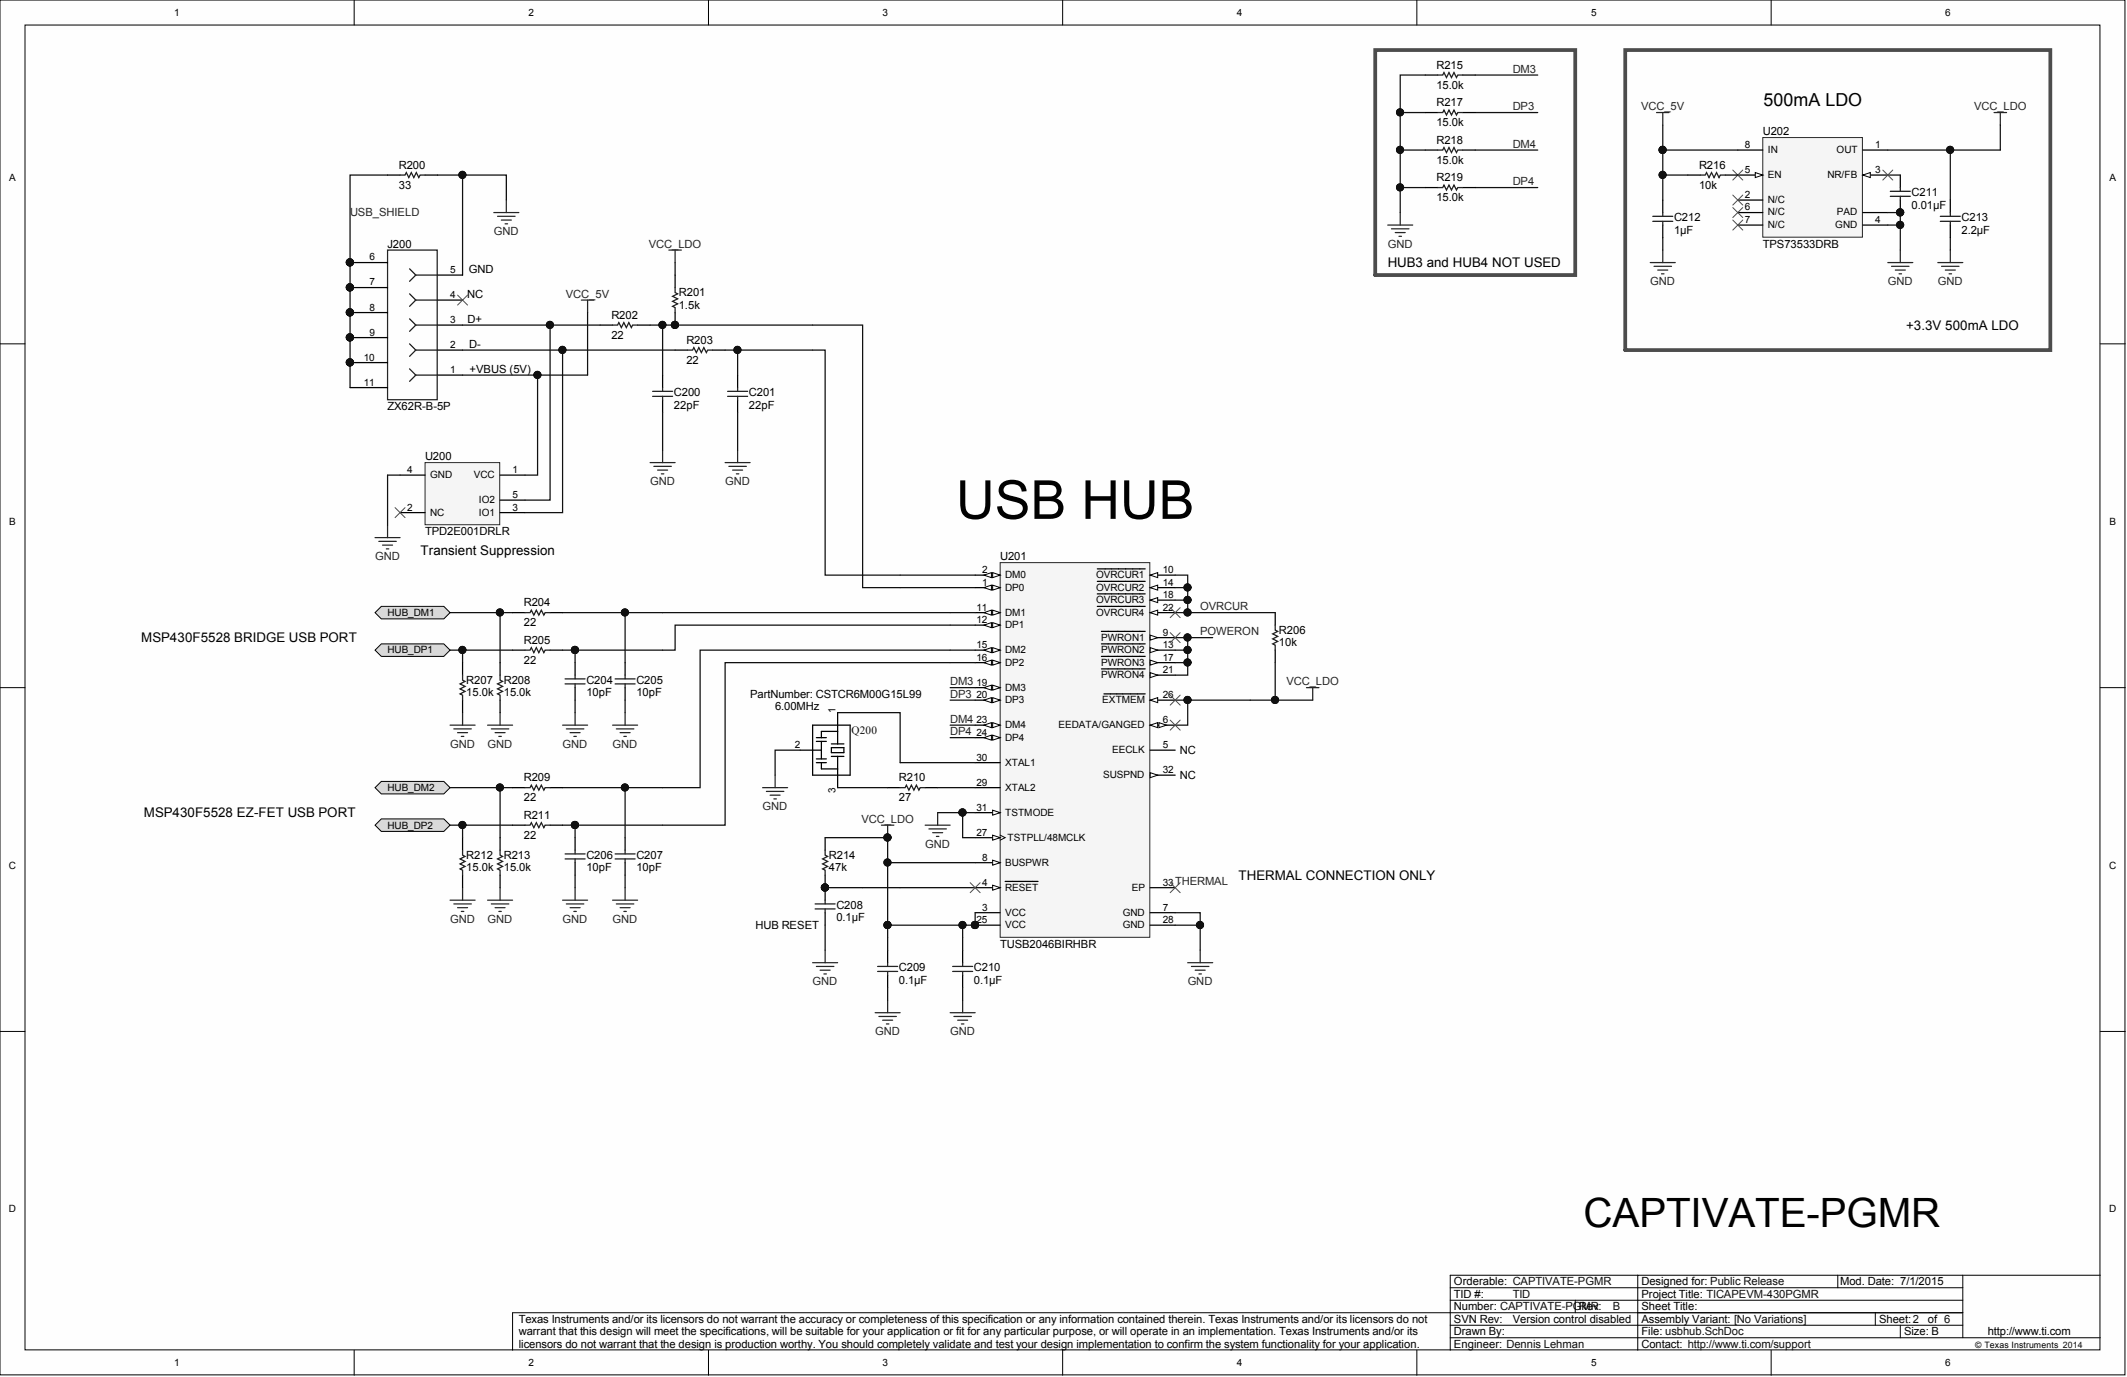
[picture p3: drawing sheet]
<svg xmlns="http://www.w3.org/2000/svg" width="431mm" height="279mm" viewBox="0 0 431 279" stroke-linecap="round" stroke-linejoin="round" font-family="sans-serif">
<defs><g id="words">
<text font-size="10.9" x="193.9" y="105.3">USB HUB</text>
<text font-size="8.2" x="321.2" y="248.9">CAPTIVATE-PGMR</text>
<text font-size="3.6" x="357.7" y="21.6">500mA LDO</text>
<g font-size="2.7">
<text x="281.5" y="54.2">HUB3 and HUB4 NOT USED</text>
<text x="386.6" y="66.9">+3.3V 500mA LDO</text>
<text x="85.3" y="112.6">Transient Suppression</text>
<text x="28.7" y="130.3">MSP430F5528 BRIDGE USB PORT</text>
<text x="29.2" y="165.8">MSP430F5528 EZ-FET USB PORT</text>
<text x="251.2" y="178.5">THERMAL CONNECTION ONLY</text>
</g>
<g font-size="2.3">
<text x="291.4" y="14">R215</text>
<text x="291.4" y="18">15.0k</text>
<text x="291.4" y="21.6">R217</text>
<text x="291.4" y="25.6">15.0k</text>
<text x="291.4" y="29.2">R218</text>
<text x="357.6" y="27.4">U202</text>
<text x="80.9" y="34.3">R200</text>
<text x="291.4" y="33.2">15.0k</text>
<text x="344.6" y="34.3">R216</text>
<text x="80.9" y="38.3">33</text>
<text x="291.4" y="40.8">15.0k</text>
<text x="291.4" y="36.8">R219</text>
<text x="344.6" y="38.3">10k</text>
<text x="387.7" y="39.8">C211</text>
<text x="339.6" y="47.4">1µF</text>
<text x="339.6" y="44.9">C212</text>
<text x="387.7" y="42.4">0.01µF</text>
<text x="397.9" y="47.4">2.2µF</text>
<text x="397.9" y="44.9">C213</text>
<text x="78.6" y="50.2">J200</text>
<text x="357.6" y="50.2">TPS73533DRB</text>
<text x="95.1" y="55.3">GND</text>
<text x="94.8" y="60.4">NC</text>
<text x="94.8" y="65.5">D+</text>
<text x="124" y="64.7">R202</text>
<text x="137.7" y="62.7">1.5k</text>
<text x="137.7" y="60.1">R201</text>
<text x="95.2" y="70.5">D-</text>
<text x="124" y="68.8">22</text>
<text x="139.2" y="69.8">R203</text>
<text x="95.3" y="75.6">+VBUS (5V)</text>
<text x="139.2" y="73.8">22</text>
<text x="78.6" y="83.2">ZX62R-B-5P</text>
<text x="136.7" y="83">22pF</text>
<text x="136.7" y="80.4">C200</text>
<text x="151.9" y="83">22pF</text>
<text x="151.9" y="80.4">C201</text>
<text x="86.2" y="93.4">U200</text>
<text x="86.2" y="108.6">TPD2E001DRLR</text>
<text x="202.9" y="113.7">U201</text>
<text x="106.3" y="123">R204</text>
<text x="106.3" y="127.1">22</text>
<text x="106.3" y="130.6">R205</text>
<text x="259.4" y="131.2">10k</text>
<text x="259.4" y="128.6">R206</text>
<text x="106.3" y="134.7">22</text>
<text x="94.6" y="141.3">15.0k</text>
<text x="94.6" y="138.8">R207</text>
<text x="102.2" y="141.3">15.0k</text>
<text x="102.2" y="138.8">R208</text>
<text x="118.9" y="141.3">10pF</text>
<text x="118.9" y="138.8">C204</text>
<text x="129.1" y="141.3">10pF</text>
<text x="129.1" y="138.8">C205</text>
<text x="152.2" y="141.6">PartNumber: CSTCR6M00G15L99</text>
<text x="157.2" y="144.1">6.00MHz</text>
<text x="239.3" y="153">NC</text>
<text x="106.3" y="158.6">R209</text>
<text x="182.3" y="158.6">R210</text>
<text x="239.3" y="158">NC</text>
<text x="106.3" y="162.6">22</text>
<text x="106.3" y="166.2">R211</text>
<text x="182.3" y="162.6">27</text>
<text x="106.3" y="170.2">22</text>
<text x="94.6" y="176.8">15.0k</text>
<text x="94.6" y="174.3">R212</text>
<text x="102.2" y="176.8">15.0k</text>
<text x="102.2" y="174.3">R213</text>
<text x="118.9" y="176.8">10pF</text>
<text x="118.9" y="174.3">C206</text>
<text x="129.1" y="176.8">10pF</text>
<text x="129.1" y="174.3">C207</text>
<text x="168.1" y="176.8">47k</text>
<text x="168.1" y="174.3">R214</text>
<text x="169.7" y="184.4">C208</text>
<text x="153.3" y="188.5">HUB RESET</text>
<text x="169.7" y="187">0.1µF</text>
<text x="182.3" y="197.1">C209</text>
<text x="197.5" y="197.1">C210</text>
<text x="202.9" y="192.3">TUSB2046BIRHBR</text>
<text x="182.3" y="199.6">0.1µF</text>
<text x="197.5" y="199.6">0.1µF</text>
<text x="294.9" y="263.3">TID #:</text>
<text x="294.9" y="260.8">Orderable: CAPTIVATE-PGMR</text>
<text x="333" y="263.3">Project Title: TICAPEVM-430PGMR</text>
<text x="333" y="260.8">Designed for: Public Release</text>
<text x="373.3" y="260.8">Mod. Date: 7/1/2015</text>
<text x="105.2" y="268.4">Texas Instruments and/or its licensors do not warrant the accuracy or completeness of this specification or any information contained therein. Texas Instruments and/or its licensors do not</text>
<text x="294.9" y="268.4">SVN Rev:</text>
<text x="294.9" y="265.9">Number: CAPTIVATE-PGMR</text>
<text x="306.8" y="268.4">Version control disabled</text>
<text x="320.3" y="265.9">Rev:</text>
<text x="333" y="265.9">Sheet Title:</text>
<text x="333" y="268.4">Assembly Variant: [No Variations]</text>
<text x="381.2" y="268.4">Sheet:2</text>
<text x="391" y="268.4">of 6</text>
<text x="105.2" y="270.9">warrant that this design will meet the specifications, will be suitable for your application or fit for any particular purpose, or will operate in an implementation. Texas Instruments and/or its</text>
<text x="105.2" y="273.5">licensors do not warrant that the design is production worthy. You should completely validate and test your design implementation to confirm the system functionality for your application.</text>
<text x="294.9" y="270.9">Drawn By:</text>
<text x="294.9" y="273.5">Engineer: Dennis Lehman</text>
<text x="333" y="270.9">File: usbhub.SchDoc</text>
<text x="333" y="273.5">Contact: http://www.ti.com/support</text>
<text x="386.2" y="270.9">Size: B</text>
<text x="403.2" y="270.9">http://www.ti.com</text>
</g>
<g font-size="2.3" fill="#262626">
<text x="306.8" y="14.7">DM3</text>
<text x="306.8" y="22.3">DP3</text>
<text x="332.9" y="22.3">VCC_5V</text>
<text x="400.4" y="22.3">VCC_LDO</text>
<text x="306.8" y="29.9">DM4</text>
<text x="306.8" y="37.6">DP4</text>
<text x="71" y="43.9">USB_SHIELD</text>
<text x="100.2" y="47.7">GND</text>
<text x="131.6" y="50.2">VCC_LDO</text>
<text x="281.5" y="50.2">GND</text>
<text x="334.7" y="57.8">GND</text>
<text x="382.9" y="57.8">GND</text>
<text x="393.1" y="57.8">GND</text>
<text x="114.8" y="60.4">VCC_5V</text>
<text x="131.9" y="98.4">GND</text>
<text x="147.1" y="98.4">GND</text>
<text x="76.1" y="113.7">GND</text>
<text x="243.5" y="123.8">OVRCUR</text>
<text x="243.5" y="128.9">POWERON</text>
<text x="192.7" y="139">DM3</text>
<text x="192.7" y="141.6">DP3</text>
<text x="260.9" y="139">VCC_LDO</text>
<text x="192.7" y="146.6">DM4</text>
<text x="192.7" y="149.2">DP4</text>
<text x="91.3" y="151.7">GND</text>
<text x="98.9" y="151.7">GND</text>
<text x="114.1" y="151.7">GND</text>
<text x="124.3" y="151.7">GND</text>
<text x="154.7" y="164.4">GND</text>
<text x="174.7" y="166.9">VCC_LDO</text>
<text x="187.7" y="172">GND</text>
<text x="91.3" y="187.2">GND</text>
<text x="98.9" y="187.2">GND</text>
<text x="114.1" y="187.2">GND</text>
<text x="124.3" y="187.2">GND</text>
<text x="164.8" y="199.9">GND</text>
<text x="240.9" y="199.9">GND</text>
<text x="177.5" y="210">GND</text>
<text x="192.7" y="210">GND</text>
</g>
<g font-size="2.3" fill="#0e0e0e">
<text x="172.7" y="148.9">Q200</text>
<text x="306.8" y="263.3">TID</text>
<text x="327.1" y="265.9">B</text>
</g>
<g font-size="2">
<text x="35.3" y="3.2">1</text>
<text x="107.2" y="3.2">2</text>
<text x="179" y="3.2">3</text>
<text x="250.9" y="3.2">4</text>
<text x="322.7" y="3.2">5</text>
<text x="394.6" y="3.2">6</text>
<text x="353.9" y="35.1">5</text>
<text x="353.9" y="30">8</text>
<text x="358.6" y="31">IN</text>
<text x="372.5" y="31">OUT</text>
<text x="380.4" y="30">1</text>
<text x="380.4" y="35.1">3</text>
<text x="1.9" y="36.7">A</text>
<text x="353.9" y="40.2">2</text>
<text x="358.6" y="41.2">N/C</text>
<text x="358.6" y="36.1">EN</text>
<text x="370.7" y="36.1">NR/FB</text>
<text x="427.9" y="36.7">A</text>
<text x="353.9" y="42.7">6</text>
<text x="353.9" y="45.2">7</text>
<text x="358.6" y="43.7">N/C</text>
<text x="358.6" y="46.3">N/C</text>
<text x="372.3" y="46.3">GND</text>
<text x="372.6" y="43.7">PAD</text>
<text x="380.4" y="45.2">4</text>
<text x="75" y="52.9">6</text>
<text x="75" y="57.9">7</text>
<text x="91.3" y="55.4">5</text>
<text x="75" y="63">8</text>
<text x="91.3" y="65.5">3</text>
<text x="91.3" y="60.5">4</text>
<text x="75" y="68.1">9</text>
<text x="91.3" y="70.6">2</text>
<text x="73.8" y="73.1">10</text>
<text x="91.3" y="75.7">1</text>
<text x="73.8" y="78.2">11</text>
<text x="82.6" y="96">4</text>
<text x="104" y="96">1</text>
<text x="87.2" y="97">GND</text>
<text x="96.1" y="97">VCC</text>
<text x="104" y="101.1">5</text>
<text x="1.9" y="106.5">B</text>
<text x="82.6" y="103.6">2</text>
<text x="87.2" y="104.6">NC</text>
<text x="97.1" y="104.6">IO1</text>
<text x="97.1" y="102.1">IO2</text>
<text x="104" y="103.6">3</text>
<text x="427.9" y="106.5">B</text>
<text x="199.2" y="118.8">1</text>
<text x="199.2" y="116.3">2</text>
<text x="203.9" y="119.8">DP0</text>
<text x="203.9" y="117.3">DM0</text>
<text x="222.3" y="117.3">OVRCUR1</text>
<text x="222.3" y="119.8">OVRCUR2</text>
<text x="235.8" y="116.3">10</text>
<text x="235.8" y="118.8">14</text>
<text x="78.6" y="125">HUB_DM1</text>
<text x="198.1" y="123.9">11</text>
<text x="203.9" y="124.9">DM1</text>
<text x="222.3" y="122.4">OVRCUR3</text>
<text x="222.3" y="124.9">OVRCUR4</text>
<text x="235.8" y="121.3">18</text>
<text x="235.8" y="123.9">22</text>
<text x="198.1" y="126.4">12</text>
<text x="198.1" y="131.5">15</text>
<text x="203.9" y="127.4">DP1</text>
<text x="223.3" y="130">PWRON1</text>
<text x="235.8" y="129">9</text>
<text x="235.8" y="131.5">13</text>
<text x="78.6" y="132.6">HUB_DP1</text>
<text x="198.1" y="134">16</text>
<text x="203.9" y="132.5">DM2</text>
<text x="203.9" y="135">DP2</text>
<text x="223.3" y="132.5">PWRON2</text>
<text x="223.3" y="135">PWRON3</text>
<text x="223.3" y="137.6">PWRON4</text>
<text x="235.8" y="134">17</text>
<text x="235.8" y="136.6">21</text>
<text x="198.1" y="139.1">19</text>
<text x="198.1" y="141.6">20</text>
<text x="203.9" y="140.1">DM3</text>
<text x="203.9" y="142.7">DP3</text>
<text x="223.6" y="142.7">EXTMEM</text>
<text x="235.8" y="141.6">26</text>
<text x="169.5" y="144.6" transform="rotate(-90 169.5 144.6)">1</text>
<text x="198.1" y="146.7">23</text>
<text x="198.1" y="149.3">24</text>
<text x="203.9" y="147.7">DM4</text>
<text x="214.7" y="147.7">EEDATA/GANGED</text>
<text x="235.8" y="146.7">6</text>
<text x="161.2" y="151.8">2</text>
<text x="198.1" y="154.3">30</text>
<text x="203.9" y="150.3">DP4</text>
<text x="203.9" y="155.3">XTAL1</text>
<text x="225.6" y="152.8">EECLK</text>
<text x="235.8" y="151.8">5</text>
<text x="78.6" y="160.5">HUB_DM2</text>
<text x="169.5" y="160.9" transform="rotate(-90 169.5 160.9)">3</text>
<text x="198.1" y="159.4">29</text>
<text x="203.9" y="160.4">XTAL2</text>
<text x="223.8" y="157.9">SUSPND</text>
<text x="235.8" y="156.9">32</text>
<text x="198.1" y="164.5">31</text>
<text x="203.9" y="165.5">TSTMODE</text>
<text x="78.6" y="168.1">HUB_DP2</text>
<text x="198.1" y="169.5">27</text>
<text x="204.4" y="170.6">TSTPLL/48MCLK</text>
<text x="1.8" y="176.2">C</text>
<text x="199.2" y="179.7">4</text>
<text x="199.2" y="174.6">8</text>
<text x="203.9" y="175.6">BUSPWR</text>
<text x="235.8" y="179.7">33THERMAL</text>
<text x="427.8" y="176.2">C</text>
<text x="199.2" y="184.8">3</text>
<text x="203.9" y="185.8">VCC</text>
<text x="203.9" y="180.7">RESET</text>
<text x="227.7" y="185.8">GND</text>
<text x="229.6" y="180.7">EP</text>
<text x="235.8" y="184.8">7</text>
<text x="198.1" y="187.3">25</text>
<text x="203.9" y="188.3">VCC</text>
<text x="227.7" y="188.3">GND</text>
<text x="235.8" y="187.3">28</text>
<text x="1.8" y="246">D</text>
<text x="427.8" y="246">D</text>
<text x="35.3" y="277.2">1</text>
<text x="107.2" y="277.2">2</text>
<text x="179" y="277.2">3</text>
<text x="250.9" y="277.2">4</text>
<text x="322.7" y="277.2">5</text>
<text x="394.6" y="277.2">6</text>
</g>
<text font-size="1.8" x="400.7" y="273.6">© Texas Instruments 2014</text>
</g></defs>
<g fill="#fefefe" stroke="#000" stroke-width=".2">
<path d="M0 0h431v279h-431z"/>
<path d="M5.1 5.1h420.9v268.8h-420.9z"/>
</g>
<g fill="none" stroke="#000" stroke-width=".2">
<path d="M71.8 0v5.1M143.7 0v5.1M215.6 0v5.1M287.4 0v5.1M359.3 0v5.1M0 69.8h5.1M426 69.8h5.1M0 139.5h5.1M426 139.5h5.1M0 209.3h5.1M426 209.3h5.1M332.2 258.8h-38v15.2"/>
<path d="M372.8 258.8v2.5M398.1 258.8v12.6M426 258.8h-93.8v15.2M71.8 274v5M143.7 274v5M215.6 274v5M287.4 274v5M294.2 271.4h131.8M294.2 268.9h103.9M294.2 263.8h103.9M294.2 261.3h103.9M319.5 263.8v2.6"/>
<path d="M359.3 274v5M380.4 266.4v2.5M385.5 268.9v2.5M398.1 266.4h-294.1v7.6"/>
</g>
<path d="M357.6 27.9h20.2v20.2h-20.2z" fill="#f5f5f5" stroke="#262626" stroke-width=".2"/>
<path d="M377.9 30.4h5M377.9 35.5h5M352.5 40.6h5.1" fill="none" stroke="#000" stroke-width=".25"/>
<path d="M377.9 35.5l1.5-.5v1z" fill="#fefefe" stroke="#000" stroke-width=".2"/>
<path d="M352.5 35.5h5.1M377.9 45.7h5" fill="none" stroke="#000" stroke-width=".25"/>
<path d="M356 35l1.6 .5-1.6 .5z" fill="#fefefe" stroke="#000" stroke-width=".2"/>
<path d="M342.4 35.5h2.5M350 35.5h2.5M352.5 30.4h5.1M385.5 35.5v2.6M337.3 40.6v2.5M337.3 45.7v2.5M352.5 43.1h5.1M352.5 45.7h5.1M377.9 43.1h5M385.5 40.6v2.5M395.6 40.6v2.5M395.6 45.7v2.5" fill="none" stroke="#000" stroke-width=".25"/>
<path d="M329.7 10.2h86.2v60.8h-86.2z" fill="none" stroke="#4c4c4c" stroke-width=".76"/>
<g fill="#0e0e0e" stroke="#0e0e0e" stroke-width=".2">
<circle cx="385.4" cy="43.1" r=".72"/>
<circle cx="385.4" cy="45.6" r=".72"/>
<circle cx="395.6" cy="30.4" r=".72"/>
<circle cx="337.2" cy="35.5" r=".72"/>
<circle cx="337.2" cy="30.4" r=".72"/>
</g>
<g fill="none" stroke="#1c1c1c" stroke-width=".25">
<path d="M344.9 35.5h1l.3-.5 .5 1 .5-1 .5 1 .5-1 .5 1 .2-.5h1.1M383.4 38.8h4.1M383.4 39.8h4.1M385.5 38.1v.7M385.5 39.8v.8M335.3 43.9h4M335.3 44.9h4M337.3 43.1v.8M337.3 44.9v.8M393.6 43.9h4M393.6 44.9h4M395.6 43.1v.8"/>
<path d="M395.6 44.9v.8"/>
</g>
<g fill="none" stroke="#262626" stroke-width=".25">
<path d="M404.5 22.8h2.5M405.8 22.8v2.6M334.7 53.3h5.1M335.5 54h3.6M336.3 54.8h2M337 55.6h.5M337.3 50.7v2.6M382.9 53.3h5.1M383.7 54h3.5M384.4 54.8h2.1M385.2 55.6h.5M385.5 50.7v2.6"/>
<path d="M393.1 53.3h5M393.8 54h3.6M394.6 54.8h2M395.4 55.6h.5M395.6 50.7v2.6"/>
</g>
<path d="M337.3 30.4v10.2M382.9 35.5h2.6M395.6 30.4v10.2M405.8 25.4v5h-22.9M337.3 48.2v2.5M382.9 43.1h2.6v7.6M382.9 45.7h2.6M395.6 48.2v2.5" fill="none" stroke="#0e0e0e" stroke-width=".25"/>
<path d="M351.5 34.5l2 2M353.5 34.5l-2 2M381.9 34.5l2 2M383.9 34.5l-2 2" fill="none" stroke="#4c4c4c" stroke-width=".2"/>
<path d="M202.9 114.2h30.3v76h-30.3z" fill="#f5f5f5" stroke="#262626" stroke-width=".2"/>
<path d="M197.8 119.2h5.1" fill="none" stroke="#000" stroke-width=".25"/>
<g fill="#fefefe" stroke="#000" stroke-width=".2">
<path d="M201.4 118.7l1.5 .5-1.5 .5z"/>
<path d="M199.6 119.2l1.5-.5v1z"/>
</g>
<path d="M197.8 116.7h5.1" fill="none" stroke="#000" stroke-width=".25"/>
<g fill="#fefefe" stroke="#000" stroke-width=".2">
<path d="M201.4 116.2l1.5 .5-1.5 .5z"/>
<path d="M199.6 116.7l1.5-.5v1z"/>
</g>
<path d="M197.8 185.2h5.1M197.8 180.1h5.1" fill="none" stroke="#000" stroke-width=".25"/>
<path d="M201.4 179.6l1.5 .5-1.5 .5z" fill="#fefefe" stroke="#000" stroke-width=".2"/>
<path d="M233.3 152.2h5.1M233.3 147.1h5.1M203.9 178.8h6.7" fill="none" stroke="#000" stroke-width=".25"/>
<g fill="#fefefe" stroke="#000" stroke-width=".2">
<path d="M233.3 147.1l1.5-.5v1z"/>
<path d="M235.1 146.6l1.5 .5-1.5 .5z"/>
</g>
<path d="M197.8 175h5.1M233.3 185.2h5.1" fill="none" stroke="#000" stroke-width=".25"/>
<path d="M201.4 174.5l1.5 .5-1.5 .5z" fill="#fefefe" stroke="#000" stroke-width=".2"/>
<path d="M233.3 129.4h5.1" fill="none" stroke="#000" stroke-width=".25"/>
<path d="M233.3 128.9l1.5 .5-1.5 .5z" fill="#fefefe" stroke="#000" stroke-width=".2"/>
<path d="M233.3 116.7h5.1M223.4 128.1h8.9" fill="none" stroke="#000" stroke-width=".25"/>
<path d="M233.3 116.7l1.5-.5v1z" fill="#fefefe" stroke="#000" stroke-width=".2"/>
<path d="M222.6 115.4h9.7M197.8 124.3h5.1" fill="none" stroke="#000" stroke-width=".25"/>
<g fill="#fefefe" stroke="#000" stroke-width=".2">
<path d="M201.4 123.8l1.5 .5-1.5 .5z"/>
<path d="M199.6 124.3l1.5-.5v1z"/>
</g>
<path d="M197.8 126.8h5.1" fill="none" stroke="#000" stroke-width=".25"/>
<g fill="#fefefe" stroke="#000" stroke-width=".2">
<path d="M201.4 126.3l1.5 .5-1.5 .6z"/>
<path d="M199.6 126.8l1.5-.5v1.1z"/>
</g>
<path d="M233.3 131.9h5.1" fill="none" stroke="#000" stroke-width=".25"/>
<path d="M233.3 131.4l1.5 .5-1.5 .5z" fill="#fefefe" stroke="#000" stroke-width=".2"/>
<path d="M233.3 119.2h5.1M223.4 130.6h8.9" fill="none" stroke="#000" stroke-width=".25"/>
<path d="M233.3 119.2l1.5-.5v1z" fill="#fefefe" stroke="#000" stroke-width=".2"/>
<path d="M222.6 118h9.7M197.8 131.9h5.1" fill="none" stroke="#000" stroke-width=".25"/>
<g fill="#fefefe" stroke="#000" stroke-width=".2">
<path d="M201.4 131.4l1.5 .5-1.5 .5z"/>
<path d="M199.6 131.9l1.5-.5v1z"/>
</g>
<path d="M197.8 134.5h5.1" fill="none" stroke="#000" stroke-width=".25"/>
<g fill="#fefefe" stroke="#000" stroke-width=".2">
<path d="M201.4 133.9l1.5 .6-1.5 .5z"/>
<path d="M199.6 134.5l1.5-.6v1.1z"/>
</g>
<path d="M233.3 134.5h5.1" fill="none" stroke="#000" stroke-width=".25"/>
<path d="M233.3 133.9l1.5 .6-1.5 .5z" fill="#fefefe" stroke="#000" stroke-width=".2"/>
<path d="M223.4 133.2h8.9M233.3 121.8h5.1" fill="none" stroke="#000" stroke-width=".25"/>
<path d="M233.3 121.8l1.5-.5v1z" fill="#fefefe" stroke="#000" stroke-width=".2"/>
<path d="M197.8 139.5h5.1M222.6 120.5h9.7" fill="none" stroke="#000" stroke-width=".25"/>
<g fill="#fefefe" stroke="#000" stroke-width=".2">
<path d="M201.4 139l1.5 .5-1.5 .5z"/>
<path d="M199.6 139.5l1.5-.5v1z"/>
</g>
<path d="M197.8 142.1h5.1" fill="none" stroke="#000" stroke-width=".25"/>
<g fill="#fefefe" stroke="#000" stroke-width=".2">
<path d="M201.4 141.6l1.5 .5-1.5 .5z"/>
<path d="M199.6 142.1l1.5-.5v1z"/>
</g>
<path d="M233.3 137h5.1" fill="none" stroke="#000" stroke-width=".25"/>
<path d="M233.3 136.5l1.5 .5-1.5 .5z" fill="#fefefe" stroke="#000" stroke-width=".2"/>
<path d="M223.4 135.7h8.9M233.3 124.3h5.1" fill="none" stroke="#000" stroke-width=".25"/>
<path d="M233.3 124.3l1.5-.5v1z" fill="#fefefe" stroke="#000" stroke-width=".2"/>
<path d="M222.6 123h9.7M197.8 147.1h5.1" fill="none" stroke="#000" stroke-width=".25"/>
<g fill="#fefefe" stroke="#000" stroke-width=".2">
<path d="M201.4 146.6l1.5 .5-1.5 .5z"/>
<path d="M199.6 147.1l1.5-.5v1z"/>
</g>
<path d="M197.8 149.7h5.1" fill="none" stroke="#000" stroke-width=".25"/>
<g fill="#fefefe" stroke="#000" stroke-width=".2">
<path d="M201.4 149.2l1.5 .5-1.5 .5z"/>
<path d="M199.6 149.7l1.5-.5v1z"/>
</g>
<path d="M233.3 142.1h5.1M197.8 187.7h5.1" fill="none" stroke="#000" stroke-width=".25"/>
<circle cx="197.8" cy="187.7" r=".72" fill="#0e0e0e" stroke="#0e0e0e" stroke-width=".2"/>
<path d="M233.3 142.1l1.5-.5v1z" fill="#fefefe" stroke="#000" stroke-width=".2"/>
<path d="M223.9 140.8h8.4M197.8 170h5.1" fill="none" stroke="#000" stroke-width=".25"/>
<path d="M202.9 169.5l1 .5-1 .5" fill="none" stroke="#000" stroke-width=".2"/>
<path d="M201.4 169.5l1.5 .5-1.5 .5z" fill="#fefefe" stroke="#000" stroke-width=".2"/>
<path d="M197.8 159.8h5.1M197.8 154.7h5.1M197.8 164.9h5.1M233.3 187.7h5.1" fill="none" stroke="#000" stroke-width=".25"/>
<path d="M201.4 164.4l1.5 .5-1.5 .5z" fill="#fefefe" stroke="#000" stroke-width=".2"/>
<path d="M233.3 157.3h5.1" fill="none" stroke="#000" stroke-width=".25"/>
<path d="M233.3 156.8l1.5 .5-1.5 .5z" fill="#fefefe" stroke="#000" stroke-width=".2"/>
<path d="M233.3 180.1h5.1" fill="none" stroke="#000" stroke-width=".25"/>
<g fill="#0e0e0e" stroke="#0e0e0e" stroke-width=".2">
<circle cx="197.8" cy="187.7" r=".72"/>
<circle cx="243.4" cy="187.7" r=".72"/>
<circle cx="240.9" cy="142" r=".72"/>
<circle cx="240.9" cy="124.3" r=".72"/>
<circle cx="240.9" cy="121.7" r=".72"/>
<circle cx="240.9" cy="119.2" r=".72"/>
<circle cx="240.9" cy="134.4" r=".72"/>
<circle cx="240.9" cy="131.9" r=".72"/>
<circle cx="240.9" cy="129.3" r=".72"/>
<circle cx="180" cy="169.9" r=".72"/>
<circle cx="195.2" cy="164.9" r=".72"/>
<circle cx="258.6" cy="142" r=".72"/>
</g>
<g fill="none" stroke="#0e0e0e" stroke-width=".25">
<path d="M182.6 116.7h15.2M182.6 119.2h15.2M238.4 116.7h2.5v7.6h-2.5M238.4 119.2h2.5M192.7 126.8h5.1M192.7 124.3h5.1M238.4 129.4h2.5v7.6h-2.5M238.4 121.8h2.5M238.4 131.9h2.5M238.4 134.5h2.5M238.4 142.1h27.9M240.9 142.1v5h-2.5"/>
<path d="M190.2 164.9h7.6M195.3 164.9v5.1h2.5M182.6 180.1h15.2M238.4 185.2h5.1v7.6M238.4 187.7h5.1"/>
</g>
<g fill="none" stroke="#262626" stroke-width=".25">
<path d="M265 139.5h2.5M266.3 139.5v2.6M178.8 167.4h2.5M180.1 167.4v2.6M187.7 167.4h5M188.4 168.2h3.6M189.2 169h2M189.9 169.7h.5M190.2 164.9v2.5M240.9 195.3h5.1M241.7 196.1h3.5M242.4 196.9h2.1"/>
<path d="M243.2 197.6h.5M243.5 192.8v2.5"/>
</g>
<path d="M196.8 179.1l2 2M198.8 179.1l-2 2" fill="none" stroke="#4c4c4c" stroke-width=".2"/>
<path d="M86.2 93.9h15.2v12.6h-15.2z" fill="#f5f5f5" stroke="#262626" stroke-width=".2"/>
<g fill="none" stroke="#000" stroke-width=".25">
<path d="M134.4 76.1v2.5M149.6 76.1v2.5M81.1 96.4h5.1M101.4 96.4h5.1M134.4 81.2v2.5M149.6 81.2v2.5M81.1 104h5.1M101.4 104h5.1M101.4 101.5h5.1M116.7 170v2.5M116.7 175v2.6M126.8 170v2.5"/>
<path d="M126.8 175v2.6"/>
</g>
<g fill="none" stroke="#262626" stroke-width=".25">
<path d="M100.2 43.1h5M100.9 43.9h3.6M101.7 44.7h2M102.5 45.4h.5M102.7 40.6v2.5M135.7 50.7h2.5M136.9 50.7v2.6M131.9 93.9h5M132.6 94.6h3.6M133.4 95.4h2M134.2 96.1h.5M134.4 91.3v2.6"/>
<path d="M147.1 93.9h5.1M147.8 94.6h3.6M148.6 95.4h2M149.4 96.1h.5M149.6 91.3v2.6M76.1 109.1h5M76.8 109.8h3.6M77.6 110.6h2M78.4 111.4h.5M78.6 106.5v2.6M114.1 182.7h5.1M114.9 183.4h3.5"/>
<path d="M115.6 184.2h2.1M116.4 184.9h.5M116.7 180.1v2.6M124.3 182.7h5M125 183.4h3.6M125.8 184.2h2M126.5 184.9h.6M126.8 180.1v2.6"/>
</g>
<g fill="none" stroke="#0e0e0e" stroke-width=".25">
<path d="M78.6 35.5h-7.6v43.1M88.8 35.5h13.9v5.1M93.8 35.5v20.3M136.9 53.3v2.5M93.8 71h43.1M93.8 66h27.9M111.6 66v35.5h-5.1M114.1 71v33h-7.6M131.9 66h32.9M147.1 71h17.7M149.6 71v5.1M78.6 96.4h2.5"/>
<path d="M134.4 83.7v7.6M149.6 83.7v7.6M91.3 159.8h12.7M126.8 159.8v10.2M116.7 177.6v2.5M126.8 177.6v2.5M134.4 167.4h-17.7v2.6"/>
</g>
<g fill="#0e0e0e" stroke="#0e0e0e" stroke-width=".2">
<circle cx="114.1" cy="71" r=".72"/>
<circle cx="111.5" cy="65.9" r=".72"/>
<circle cx="71" cy="58.3" r=".72"/>
<circle cx="71" cy="63.4" r=".72"/>
<circle cx="71" cy="68.5" r=".72"/>
<circle cx="71" cy="73.5" r=".72"/>
<circle cx="134.4" cy="65.9" r=".72"/>
<circle cx="136.9" cy="65.9" r=".72"/>
<circle cx="71" cy="53.2" r=".72"/>
<circle cx="93.8" cy="35.5" r=".72"/>
<circle cx="149.6" cy="71" r=".72"/>
<circle cx="116.6" cy="167.4" r=".72"/>
<circle cx="126.8" cy="159.8" r=".72"/>
<circle cx="101.4" cy="159.8" r=".72"/>
</g>
<g fill="none" stroke="#1c1c1c" stroke-width=".25">
<path d="M132.4 79.4h4M134.4 78.6v.8M147.6 79.4h4M149.6 78.6v.8M132.4 80.4h4M134.4 80.4v.8M147.6 80.4h4M149.6 80.4v.8M114.6 173.3h4.1M114.6 174.3h4.1M116.7 172.5v.8M116.7 174.3v.7"/>
<path d="M124.8 173.3h4M124.8 174.3h4M126.8 172.5v.8M126.8 174.3v.7"/>
</g>
<g fill="#d8d8d8" stroke="#000" stroke-width=".2">
<path d="M77.3 158.6h12.7l1.3 1.2-1.3 1.3h-12.7l-1.2-1.3z" fill-rule="evenodd"/>
<path d="M77.3 166.2h12.7l1.3 1.2-1.3 1.3h-12.7l-1.2-1.3z" fill-rule="evenodd"/>
</g>
<path d="M91.3 124.3h12.7M91.3 131.9h12.7M93.8 131.9v2.6M101.4 124.3v10.2M114.1 131.9h20.3M116.7 131.9v2.6M126.8 124.3v10.2M101.4 159.8v10.2M116.7 142.1v2.5M126.8 142.1v2.5M91.3 167.4h12.7M114.1 167.4h2.6" fill="none" stroke="#0e0e0e" stroke-width=".25"/>
<g fill="#0e0e0e" stroke="#0e0e0e" stroke-width=".2">
<circle cx="93.8" cy="167.4" r=".72"/>
<circle cx="101.4" cy="159.8" r=".72"/>
<circle cx="116.6" cy="167.4" r=".72"/>
<circle cx="116.6" cy="131.9" r=".72"/>
<circle cx="126.8" cy="124.3" r=".72"/>
<circle cx="101.4" cy="124.3" r=".72"/>
<circle cx="93.8" cy="131.9" r=".72"/>
</g>
<g fill="none" stroke="#262626" stroke-width=".25">
<path d="M91.3 147.1h5.1M92.1 147.9h3.5M92.8 148.7h2M93.6 149.4h.5M93.8 144.6v2.5M98.9 147.1h5.1M99.7 147.9h3.5M100.4 148.7h2.1M101.2 149.4h.5M101.4 144.6v2.5M114.1 147.1h5.1M114.9 147.9h3.5"/>
<path d="M115.6 148.7h2.1M116.4 149.4h.5M116.7 144.6v2.5M124.3 147.1h5M125 147.9h3.6M125.8 148.7h2M126.5 149.4h.6M126.8 144.6v2.5M91.3 182.7h5.1M92.1 183.4h3.5M92.8 184.2h2M93.6 184.9h.5"/>
<path d="M93.8 180.1v2.6M98.9 182.7h5.1M99.7 183.4h3.5M100.4 184.2h2.1M101.2 184.9h.5M101.4 180.1v2.6"/>
</g>
<path d="M116.7 134.5v2.5M116.7 139.5v2.6M126.8 134.5v2.5M126.8 139.5v2.6" fill="none" stroke="#000" stroke-width=".25"/>
<path d="M114.6 137.8h4.1M114.6 138.8h4.1M116.7 137v.8M116.7 138.8v.7M124.8 137.8h4M124.8 138.8h4M126.8 137v.8M126.8 138.8v.7" fill="none" stroke="#1c1c1c" stroke-width=".25"/>
<g fill="#d8d8d8" stroke="#000" stroke-width=".2">
<path d="M77.3 123h12.7l1.3 1.3-1.3 1.3h-12.7l-1.2-1.3z" fill-rule="evenodd"/>
<path d="M77.3 130.6h12.7l1.3 1.3-1.3 1.3h-12.7l-1.2-1.3z" fill-rule="evenodd"/>
</g>
<path d="M78.6 96.4v10.1M114.1 124.3h20.3M114.1 159.8h20.3M93.8 167.4v2.6" fill="none" stroke="#0e0e0e" stroke-width=".25"/>
<g fill="#0e0e0e" stroke="#0e0e0e" stroke-width=".2">
<circle cx="126.8" cy="159.8" r=".72"/>
<circle cx="126.8" cy="124.3" r=".72"/>
<circle cx="93.8" cy="167.4" r=".72"/>
<circle cx="136.9" cy="65.9" r=".72"/>
</g>
<g fill="none" stroke="#000" stroke-width=".25">
<path d="M78.6 35.5h2.5M86.2 35.5h2.6M136.9 55.8v2.6M121.7 66h2.6M129.3 66h2.6M136.9 63.4v2.6M136.9 71h2.6M144.5 71h2.6M93.8 134.5v2.5M101.4 134.5v2.5M104 124.3h2.5M104 131.9h2.5"/>
<path d="M111.6 124.3h2.5M111.6 131.9h2.5M93.8 142.1v2.5M101.4 142.1v2.5M104 159.8h2.5M111.6 159.8h2.5M93.8 170v2.5M93.8 177.6v2.5M101.4 170v2.5M101.4 177.6v2.5M104 167.4h2.5M111.6 167.4h2.5"/>
</g>
<path d="M81.1 35.5h1.1l.2-.5 .5 1 .5-1 .5 1 .5-1 .6 1 .2-.5h1M136.9 58.4v1l.5 .2-1 .5 1 .5-1 .5 1 .5-1 .6 .5 .2v1M124.3 66h1l.2-.5 .5 1 .5-1 .6 1 .5-1 .5 1 .2-.5h1M139.5 71h1l.2-.5 .6 1 .5-1 .5 1 .5-1 .5 1 .2-.5h1M93.8 137v1l.5 .3-1 .5 1 .5-1 .5 1 .5-1 .5 .5 .2v1.1M101.4 137v1l.5 .3-1 .5 1 .5-1 .5 1 .5-1 .5 .5 .2v1.1M106.5 124.3h1l.3-.5 .5 1 .5-1 .5 1 .5-1 .5 1 .3-.5h1M106.5 131.9h1l.3-.5 .5 1 .5-1 .5 1 .5-1 .5 1 .3-.5h1M106.5 159.8h1l.3-.5 .5 1 .5-1 .5 1 .5-1 .5 1 .3-.5h1M93.8 172.5v1l.5 .3-1 .5 1 .5-1 .5 1 .5-1 .5 .5 .3v1M101.4 172.5v1l.5 .3-1 .5 1 .5-1 .5 1 .5-1 .5 .5 .3v1M106.5 167.4h1l.3-.5 .5 1 .5-1 .5 1 .5-1 .5 1 .3-.5h1" fill="none" stroke="#1c1c1c" stroke-width=".25"/>
<path d="M78.6 50.7h10.1v30.4h-10.1z" fill="#fefefe" stroke="#1c1c1c" stroke-width=".25"/>
<g fill="none" stroke="#1c1c1c" stroke-width=".25">
<path d="M291.6 15.2h1l.3-.5 .5 1 .5-1 .5 1 .5-1 .5 1 .3-.5h1M291.6 22.8h1l.3-.5 .5 1 .5-1 .5 1 .5-1 .5 1 .3-.5h1M291.6 30.4h1l.3-.5 .5 1.1 .5-1.1 .5 1.1 .5-1.1 .5 1.1 .3-.6h1M291.6 38.1h1l.3-.5 .5 1 .5-1 .5 1 .5-1 .5 1 .3-.5h1M83.1 59.6l1.2 1.3-1.2 1.3M83.1 54.5l1.2 1.3-1.2 1.3M84.2 55.8h4.6M83.1 64.7l1.2 1.3-1.2 1.2M83.1 69.8l1.2 1.2-1.2 1.3M83.1 74.8l1.2 1.3-1.2 1.3M84.2 76.1h4.6M84.2 71h4.6"/>
<path d="M84.2 66h4.6M84.2 60.9h4.6M258.7 126.8v1.1l.5 .2-1 .5 1 .5-1 .5 1 .5-1 .5 .5 .3v1M182.6 159.8h1l.3-.5 .5 1 .5-1 .5 1 .5-1 .5 1 .2-.5h1.1M167.4 172.5v1l.5 .3-1 .5 1 .5-1 .5 1 .5-1 .5 .5 .3v1M165.3 183.4h4.1M165.3 184.4h4.1M167.4 182.7v.7M167.4 184.4v.8M178 196.1h4.1M178 197.1h4.1M180.1 195.3v.8"/>
<path d="M180.1 197.1v.8M193.2 196.1h4.1M193.2 197.1h4.1M195.3 195.3v.8M195.3 197.1v.8"/>
</g>
<g fill="none" stroke="#000" stroke-width=".25">
<path d="M289.1 15.2h2.5M296.7 15.2h2.5M289.1 22.8h2.5M289.1 30.4h2.5M289.1 38.1h2.5M296.7 22.8h2.5M296.7 30.4h2.5M296.7 38.1h2.5M71 53.3h7.6M71 58.4h7.6M88.8 55.8h5M71 73.6h7.6"/>
<path d="M71 78.6h7.6M71 63.4h7.6M71 68.5h7.6M88.8 76.1h5M88.8 71h5M88.8 66h5M88.8 60.9h5M258.7 124.3v2.5M258.7 131.9v2.6M162.3 152.2h4.3M164.8 147.1h7.6v10.2h-7.6zM165.6 154h2"/>
<path d="M165.6 154.7h2M165.6 150.4h2M165.6 149.7h2M166.6 150.4v3.6M166.6 154.7v1.3h3.3M168.6 150.9h2.6M168.6 151.7h2.6v1h-2.6zM168.6 153.5h2.6M169.9 144.6v6.3M169.9 153.5v6.3M169.9 148.4h-3.3v1.3M180.1 159.8h2.5"/>
<path d="M187.7 159.8h2.5M167.4 170v2.5M167.4 177.6v5.1M167.4 185.2v2.5M180.1 192.8v2.5M180.1 197.9v2.5M195.3 192.8v2.5M195.3 197.9v2.5"/>
</g>
<g fill="#0e0e0e" stroke="#0e0e0e" stroke-width=".2">
<circle cx="71" cy="53.2" r=".72"/>
<circle cx="71" cy="58.3" r=".72"/>
<circle cx="71" cy="73.5" r=".72"/>
<circle cx="71" cy="63.4" r=".72"/>
<circle cx="71" cy="68.5" r=".72"/>
<circle cx="134.4" cy="65.9" r=".72"/>
<circle cx="167.3" cy="180.1" r=".72"/>
<circle cx="284" cy="22.8" r=".72"/>
<circle cx="284" cy="30.4" r=".72"/>
<circle cx="284" cy="38" r=".72"/>
<circle cx="195.2" cy="187.7" r=".72"/>
<circle cx="180" cy="187.7" r=".72"/>
<circle cx="197.8" cy="187.7" r=".72"/>
<circle cx="109" cy="76.1" r=".72"/>
<circle cx="240.9" cy="124.3" r=".72"/>
<circle cx="258.6" cy="142" r=".72"/>
<circle cx="240.9" cy="129.3" r=".72"/>
<circle cx="180" cy="169.9" r=".72"/>
<circle cx="180" cy="175" r=".72"/>
<circle cx="337.2" cy="30.4" r=".72"/>
<circle cx="337.2" cy="35.5" r=".72"/>
</g>
<g fill="none" stroke="#0e0e0e" stroke-width=".25">
<path d="M289.1 15.2h-5.1v27.9M299.2 15.2h12.7M284 38.1h5.1M284 30.4h5.1M284 22.8h5.1M299.2 38.1h12.7M299.2 30.4h12.7M299.2 22.8h12.7M337.3 25.4v5h15.2M337.3 35.5h5.1M109 76.1v20.3h-2.5M119.2 63.4v12.7h-25.4"/>
<path d="M134.4 66v10.1M164.8 71h2.6v45.7h15.2M164.8 66h10.2v53.2h7.6M134.4 124.3h58.3M192.7 126.8h-55.8v5.1h-2.5M192.7 139.5h5.1M197.8 134.5h-50.7v32.9h-12.7M197.8 131.9h-55.8v27.9h-7.6M240.9 124.3h17.8M240.9 129.4h5.1M258.7 134.5v7.6M162.3 152.2h-5.1v5.1"/>
<path d="M169.9 144.6h12.7v10.1h15.2M169.9 159.8h10.2M190.2 159.8h7.6M192.7 142.1h5.1M192.7 147.1h5.1M192.7 149.7h5.1M167.4 170h12.7v17.7M180.1 175h17.7M167.4 187.7v5.1M167.4 180.1h15.2M180.1 187.7h15.2v5.1M180.1 187.7v5.1"/>
<path d="M197.8 185.2v2.5h-2.5M180.1 200.4v2.5M195.3 200.4v2.5"/>
</g>
<g fill="none" stroke="#262626" stroke-width=".25">
<path d="M336 22.8h2.5M337.3 22.8v2.6M281.5 45.7h5.1M282.2 46.4h3.6M283 47.2h2M283.8 48h.5M284 43.1v2.6M117.9 60.9h2.6M119.2 60.9v2.5M154.7 159.8h5.1M157.2 157.3v2.5M155.5 160.6h3.5"/>
<path d="M156.2 161.3h2M157 162.1h.5M164.8 195.3h5.1M165.6 196.1h3.5M166.4 196.9h2M167.1 197.6h.5M167.4 192.8v2.5M177.5 205.5h5.1M178.3 206.2h3.5M179 207h2.1M179.8 207.8h.5M180.1 202.9v2.6"/>
<path d="M192.7 205.5h5.1M193.5 206.2h3.5M194.3 207h2M195 207.8h.5M195.3 202.9v2.6"/>
</g>
<path d="M279 10.2h40.5v45.6h-40.5z" fill="none" stroke="#4c4c4c" stroke-width=".76"/>
<g fill="none" stroke="#4c4c4c" stroke-width=".2">
<path d="M351.5 39.6l2 2M353.5 39.6l-2 2M92.8 59.9l2 2M94.8 59.9l-2 2M351.5 42.1l2 2M351.5 44.7l2 2M353.5 42.1l-2 2M353.5 44.7l-2 2M80.1 103l2.1 2M82.2 103l-2.1 2M237.4 128.4l2 2M237.4 123.3l2 2"/>
<path d="M239.4 128.4l-2 2M239.4 123.3l-2 2M237.4 141l2 2.1M237.4 146.1l2 2.1M239.4 141l-2 2.1M239.4 146.1l-2 2.1M237.4 179.1l2 2M239.4 179.1l-2 2"/>
</g>
<use href="#words"/>
</svg>
